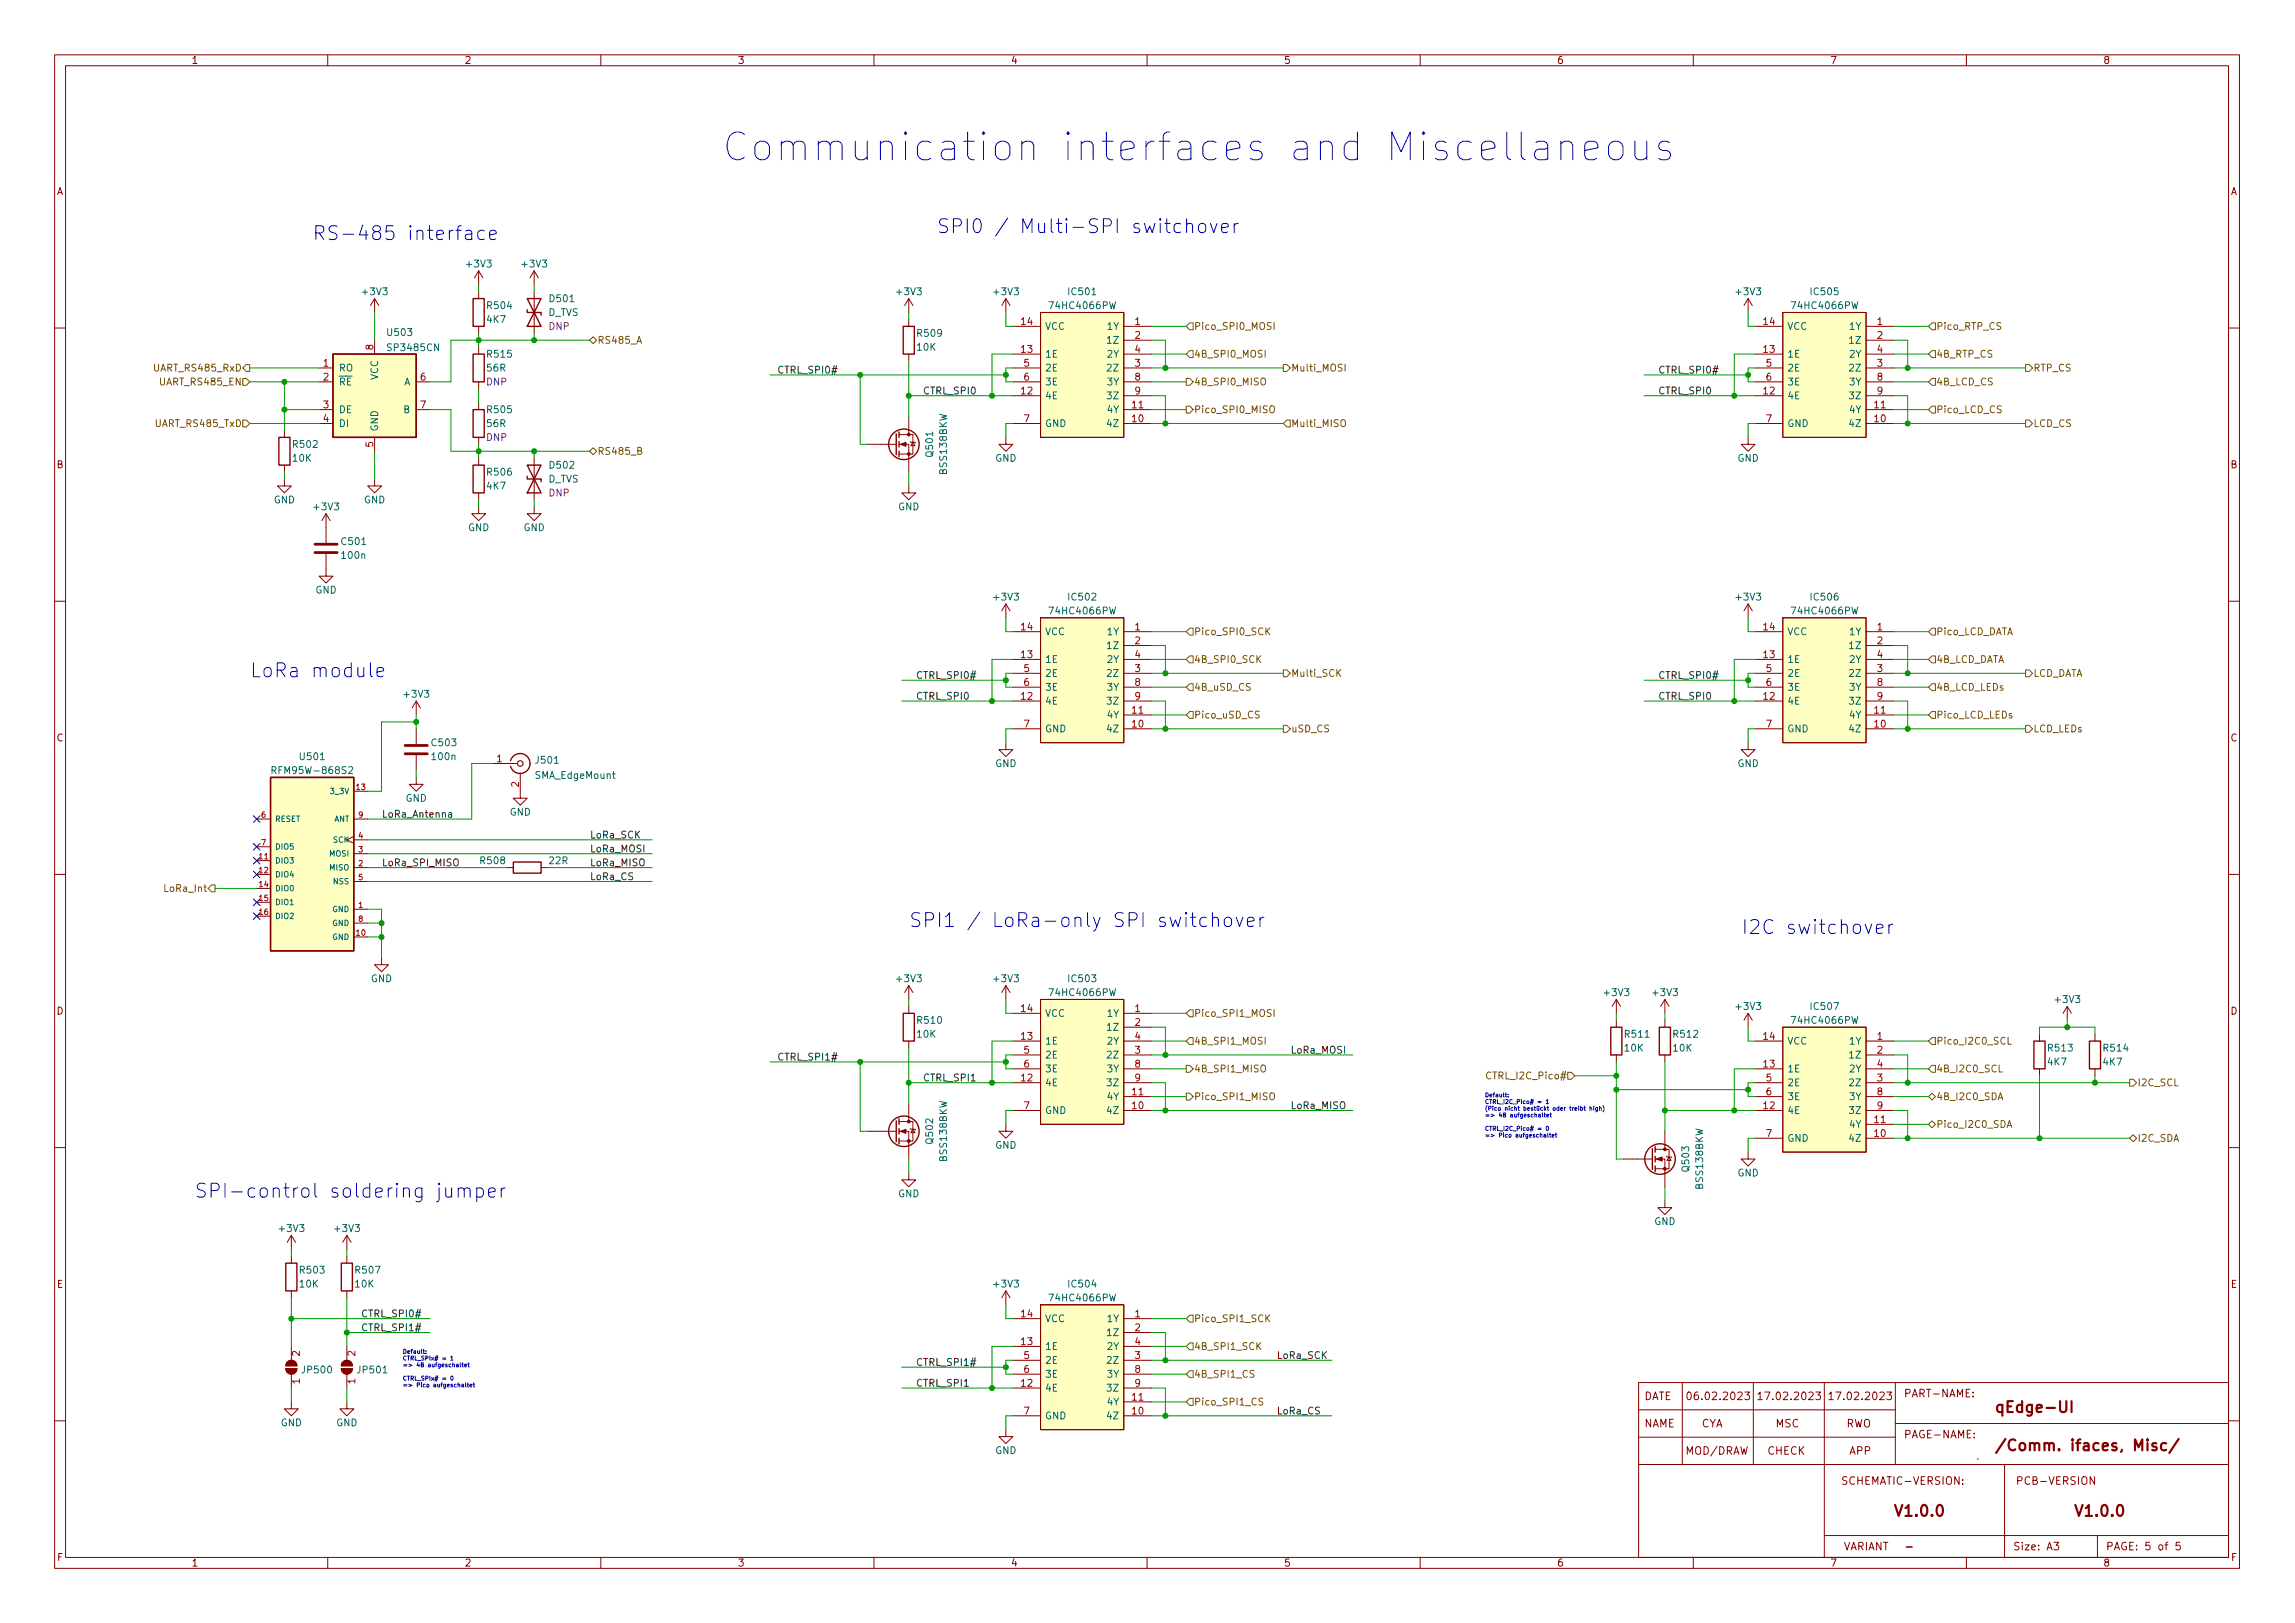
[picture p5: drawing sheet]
<svg xmlns="http://www.w3.org/2000/svg" width="420mm" height="297mm" viewBox="0 0 420 297" stroke-linecap="round" stroke-linejoin="round" font-family="sans-serif">
<defs><g id="words">
<text font-size="7.1" fill="#0000c2" x="132.1" y="29.5">Communication interfaces and Miscellaneous</text>
<g font-size="3.5" fill="#0000c2">
<text x="57.1" y="44">RS-485 interface</text>
<text x="171.4" y="42.7">SPI0 / Multi-SPI switchover</text>
<text x="45.7" y="124">LoRa module</text>
<text x="166.4" y="169.7">SPI1 / LoRa-only SPI switchover</text>
<text x="318.8" y="171">I2C switchover</text>
<text x="35.6" y="219.2">SPI-control soldering jumper</text>
</g>
<g font-size="2.8" fill="#840000">
<text x="365" y="258.5">qEdge-UI</text>
<text x="365" y="265.5">/Comm. ifaces, Misc/</text>
<text x="346.5" y="277.5">V1.0.0</text>
<text x="379.5" y="277.5">V1.0.0</text>
</g>
<g font-size="1.9" fill="#840000">
<text x="301" y="256.2">DATE</text>
<text x="308.5" y="256.2">06.02.2023</text>
<text x="321.5" y="256.2">17.02.2023</text>
<text x="334.5" y="256.2">17.02.2023</text>
<text x="348.5" y="255.7">PART-NAME:</text>
<text x="301" y="261.2">NAME</text>
<text x="311.5" y="261.2">CYA</text>
<text x="325" y="261.2">MSC</text>
<text x="338" y="261.2">RWO</text>
<text x="348.5" y="263.2">PAGE-NAME:</text>
<text x="308.5" y="266.2">MOD/DRAW</text>
<text x="323.5" y="266.2">CHECK</text>
<text x="338.5" y="266.2">APP</text>
<text x="337" y="271.7">SCHEMATIC-VERSION:</text>
<text x="369" y="271.7">PCB-VERSION</text>
<text x="337.5" y="283.7">VARIANT</text>
<text x="368.5" y="283.7">Size: A3</text>
<text x="385.5" y="283.7">PAGE: 5 of 5</text>
</g>
<g font-size="1.8" fill="#840000">
<text x="35" y="11.7">1</text>
<text x="85" y="11.7">2</text>
<text x="135" y="11.7">3</text>
<text x="185" y="11.7">4</text>
<text x="235" y="11.7">5</text>
<text x="285" y="11.7">6</text>
<text x="335" y="11.7">7</text>
<text x="385" y="11.7">8</text>
<text x="10.3" y="35.7">A</text>
<text x="408.3" y="35.7">A</text>
<text x="10.3" y="85.7">B</text>
<text x="408.3" y="85.7">B</text>
<text x="10.3" y="135.7">C</text>
<text x="408.3" y="135.7">C</text>
<text x="10.3" y="185.7">D</text>
<text x="408.3" y="185.7">D</text>
<text x="10.4" y="235.7">E</text>
<text x="408.4" y="235.7">E</text>
<text x="10.4" y="285.7">F</text>
<text x="35" y="286.7">1</text>
<text x="85" y="286.7">2</text>
<text x="135" y="286.7">3</text>
<text x="185" y="286.7">4</text>
<text x="235" y="286.7">5</text>
<text x="285" y="286.7">6</text>
<text x="335" y="286.7">7</text>
<text x="385" y="286.7">8</text>
<text x="408.4" y="285.7">F</text>
</g>
<g font-size="1.8" fill="#006464">
<text x="85.5" y="48.9">+3V3</text>
<text x="95.7" y="48.9">+3V3</text>
<text x="66.5" y="54">+3V3</text>
<text x="89.2" y="59.1">4K7</text>
<text x="89.3" y="56.6">R504</text>
<text x="100.3" y="57.8">D_TVS</text>
<text x="100.7" y="55.3">D501</text>
<text x="164.3" y="54">+3V3</text>
<text x="182.1" y="54">+3V3</text>
<text x="192.5" y="56.6">74HC4066PW</text>
<text x="195.8" y="54">IC501</text>
<text x="317.9" y="54">+3V3</text>
<text x="328.4" y="56.6">74HC4066PW</text>
<text x="331.7" y="54">IC505</text>
<text x="71" y="61.5">U503</text>
<text x="71.2" y="64.3">SP3485CN</text>
<text x="89.3" y="65.4">R515</text>
<text x="167.9" y="64.2">10K</text>
<text x="168.1" y="61.6">R509</text>
<text x="191.3" y="65.4">1E</text>
<text x="191.3" y="60.4">VCC</text>
<text x="202.8" y="60.4">1Y</text>
<text x="202.8" y="65.4">2Y</text>
<text x="202.9" y="62.9">1Z</text>
<text x="327.2" y="65.4">1E</text>
<text x="327.2" y="60.4">VCC</text>
<text x="338.7" y="60.4">1Y</text>
<text x="338.7" y="65.4">2Y</text>
<text x="338.8" y="62.9">1Z</text>
<text x="62" y="68">RO</text>
<text x="62" y="70.5">~{RE}</text>
<text x="69.2" y="69.6" transform="rotate(-90 69.2 69.6)">VCC</text>
<text x="73.9" y="70.5">A</text>
<text x="89.2" y="68">56R</text>
<text x="191.3" y="68">2E</text>
<text x="191.3" y="70.5">3E</text>
<text x="202.8" y="70.5">3Y</text>
<text x="202.9" y="68">2Z</text>
<text x="327.2" y="68">2E</text>
<text x="327.2" y="70.5">3E</text>
<text x="338.7" y="70.5">3Y</text>
<text x="338.8" y="68">2Z</text>
<text x="62" y="75.6">DE</text>
<text x="73.9" y="75.6">B</text>
<text x="89.3" y="75.6">R505</text>
<text x="191.3" y="73.1">4E</text>
<text x="202.8" y="75.6">4Y</text>
<text x="202.9" y="73.1">3Z</text>
<text x="327.2" y="73.1">4E</text>
<text x="338.7" y="75.6">4Y</text>
<text x="338.8" y="73.1">3Z</text>
<text x="53.8" y="82">R502</text>
<text x="62" y="78.1">DI</text>
<text x="69.2" y="79" transform="rotate(-90 69.2 79)">GND</text>
<text x="89.2" y="78.1">56R</text>
<text x="170.8" y="83.5" transform="rotate(-90 170.8 83.5)">Q501</text>
<text x="191.3" y="78.1">GND</text>
<text x="202.9" y="78.1">4Z</text>
<text x="327.2" y="78.1">GND</text>
<text x="338.8" y="78.1">4Z</text>
<text x="53.6" y="84.5">10K</text>
<text x="89.2" y="89.6">4K7</text>
<text x="89.3" y="87">R506</text>
<text x="100.3" y="88.3">D_TVS</text>
<text x="100.7" y="85.8">D502</text>
<text x="173.4" y="86.7" transform="rotate(-90 173.4 86.7)">BSS138BKW</text>
<text x="182.2" y="84.5">GND</text>
<text x="318.1" y="84.5">GND</text>
<text x="50.1" y="92.1">GND</text>
<text x="57.6" y="93.4">+3V3</text>
<text x="66.6" y="92.1">GND</text>
<text x="164.4" y="93.4">GND</text>
<text x="62.6" y="99.7">C501</text>
<text x="85.7" y="97.2">GND</text>
<text x="95.8" y="97.2">GND</text>
<text x="62.7" y="102.3">100n</text>
<text x="57.7" y="108.6">GND</text>
<text x="182.1" y="109.9">+3V3</text>
<text x="192.5" y="112.4">74HC4066PW</text>
<text x="195.8" y="109.9">IC502</text>
<text x="317.9" y="109.9">+3V3</text>
<text x="328.4" y="112.4">74HC4066PW</text>
<text x="331.7" y="109.9">IC506</text>
<text x="191.3" y="116.2">VCC</text>
<text x="202.8" y="116.2">1Y</text>
<text x="202.9" y="118.8">1Z</text>
<text x="327.2" y="116.2">VCC</text>
<text x="338.7" y="116.2">1Y</text>
<text x="338.8" y="118.8">1Z</text>
<text x="191.3" y="121.3">1E</text>
<text x="191.3" y="123.9">2E</text>
<text x="202.8" y="121.3">2Y</text>
<text x="202.9" y="123.9">2Z</text>
<text x="327.2" y="121.3">1E</text>
<text x="327.2" y="123.9">2E</text>
<text x="338.7" y="121.3">2Y</text>
<text x="338.8" y="123.9">2Z</text>
<text x="74.1" y="127.7">+3V3</text>
<text x="191.3" y="128.9">4E</text>
<text x="191.3" y="126.4">3E</text>
<text x="202.8" y="131.5">4Y</text>
<text x="202.8" y="126.4">3Y</text>
<text x="202.9" y="128.9">3Z</text>
<text x="327.2" y="128.9">4E</text>
<text x="327.2" y="126.4">3E</text>
<text x="338.7" y="131.5">4Y</text>
<text x="338.7" y="126.4">3Y</text>
<text x="338.8" y="128.9">3Z</text>
<text x="79.2" y="136.6">C503</text>
<text x="191.3" y="134">GND</text>
<text x="202.9" y="134">4Z</text>
<text x="327.2" y="134">GND</text>
<text x="338.8" y="134">4Z</text>
<text x="50.6" y="141.6">RFM95W-868S2</text>
<text x="55" y="139.1">U501</text>
<text x="79.2" y="139.1">100n</text>
<text x="98" y="142.5">SMA_EdgeMount</text>
<text x="98.2" y="139.8">J501</text>
<text x="182.2" y="140.4">GND</text>
<text x="318.1" y="140.4">GND</text>
<text x="74.2" y="146.7">GND</text>
<text x="93.3" y="149.3">GND</text>
<text x="88.1" y="158.2">R508</text>
<text x="100.6" y="158.2">22R</text>
<text x="67.9" y="179.7">GND</text>
<text x="164.3" y="179.7">+3V3</text>
<text x="182.1" y="179.7">+3V3</text>
<text x="195.8" y="179.7">IC503</text>
<text x="192.5" y="182.3">74HC4066PW</text>
<text x="293.8" y="182.3">+3V3</text>
<text x="302.7" y="182.3">+3V3</text>
<text x="317.9" y="184.8">+3V3</text>
<text x="331.7" y="184.8">IC507</text>
<text x="376.4" y="183.6">+3V3</text>
<text x="167.9" y="189.9">10K</text>
<text x="168.1" y="187.4">R510</text>
<text x="191.3" y="191.2">1E</text>
<text x="191.3" y="186.1">VCC</text>
<text x="202.8" y="186.1">1Y</text>
<text x="202.8" y="191.2">2Y</text>
<text x="202.9" y="188.6">1Z</text>
<text x="297.6" y="189.9">R511</text>
<text x="306.5" y="189.9">R512</text>
<text x="327.2" y="191.2">VCC</text>
<text x="328.4" y="187.4">74HC4066PW</text>
<text x="338.7" y="191.2">1Y</text>
<text x="191.3" y="193.7">2E</text>
<text x="191.3" y="196.3">3E</text>
<text x="202.8" y="196.3">3Y</text>
<text x="202.9" y="193.7">2Z</text>
<text x="297.5" y="192.4">10K</text>
<text x="306.4" y="192.4">10K</text>
<text x="327.2" y="196.3">1E</text>
<text x="338.7" y="196.3">2Y</text>
<text x="338.8" y="193.7">1Z</text>
<text x="375" y="195">4K7</text>
<text x="375.1" y="192.4">R513</text>
<text x="385.1" y="195">4K7</text>
<text x="385.2" y="192.4">R514</text>
<text x="191.3" y="198.8">4E</text>
<text x="191.3" y="203.9">GND</text>
<text x="202.8" y="201.3">4Y</text>
<text x="202.9" y="203.9">4Z</text>
<text x="202.9" y="198.8">3Z</text>
<text x="327.2" y="203.9">4E</text>
<text x="327.2" y="198.8">2E</text>
<text x="327.2" y="201.3">3E</text>
<text x="338.7" y="201.3">3Y</text>
<text x="338.8" y="198.8">2Z</text>
<text x="338.8" y="203.9">3Z</text>
<text x="170.8" y="209.2" transform="rotate(-90 170.8 209.2)">Q502</text>
<text x="327.2" y="209">GND</text>
<text x="338.7" y="206.4">4Y</text>
<text x="338.8" y="209">4Z</text>
<text x="173.4" y="212.4" transform="rotate(-90 173.4 212.4)">BSS138BKW</text>
<text x="182.2" y="210.2">GND</text>
<text x="309.2" y="214.3" transform="rotate(-90 309.2 214.3)">Q503</text>
<text x="318.1" y="215.3">GND</text>
<text x="164.4" y="219.1">GND</text>
<text x="311.8" y="217.5" transform="rotate(-90 311.8 217.5)">BSS138BKW</text>
<text x="51.3" y="225.5">+3V3</text>
<text x="61.4" y="225.5">+3V3</text>
<text x="302.8" y="224.2">GND</text>
<text x="55" y="233.1">R503</text>
<text x="65.2" y="233.1">R507</text>
<text x="54.9" y="235.6">10K</text>
<text x="65.1" y="235.6">10K</text>
<text x="182.1" y="235.6">+3V3</text>
<text x="192.5" y="238.2">74HC4066PW</text>
<text x="195.8" y="235.6">IC504</text>
<text x="191.3" y="242">VCC</text>
<text x="202.8" y="242">1Y</text>
<text x="202.9" y="244.5">1Z</text>
<text x="55.4" y="251.3">JP500</text>
<text x="65.6" y="251.3">JP501</text>
<text x="191.3" y="247.1">1E</text>
<text x="191.3" y="249.6">2E</text>
<text x="202.8" y="247.1">2Y</text>
<text x="202.9" y="249.6">2Z</text>
<text x="191.3" y="254.7">4E</text>
<text x="191.3" y="252.1">3E</text>
<text x="202.8" y="257.2">4Y</text>
<text x="202.8" y="252.1">3Y</text>
<text x="202.9" y="254.7">3Z</text>
<text x="51.4" y="261">GND</text>
<text x="61.5" y="261">GND</text>
<text x="191.3" y="259.8">GND</text>
<text x="202.9" y="259.8">4Z</text>
<text x="182.2" y="266.1">GND</text>
</g>
<g font-size="1.8" fill="#a90000">
<text x="187" y="59.5">14</text>
<text x="207.8" y="59.5">1</text>
<text x="322.9" y="59.5">14</text>
<text x="343.7" y="59.5">1</text>
<text x="68.3" y="64" transform="rotate(-90 68.3 64)">8</text>
<text x="187" y="64.6">13</text>
<text x="207.8" y="62">2</text>
<text x="207.8" y="64.6">4</text>
<text x="322.9" y="64.6">13</text>
<text x="343.7" y="62">2</text>
<text x="343.7" y="64.6">4</text>
<text x="59.2" y="67.1">1</text>
<text x="59.2" y="69.6">2</text>
<text x="77" y="69.6">6</text>
<text x="187.5" y="67.1">5</text>
<text x="187.5" y="69.6">6</text>
<text x="207.8" y="67.1">3</text>
<text x="207.8" y="69.6">8</text>
<text x="323.4" y="67.1">5</text>
<text x="323.4" y="69.6">6</text>
<text x="343.7" y="67.1">3</text>
<text x="343.7" y="69.6">8</text>
<text x="59.2" y="74.7">3</text>
<text x="59.2" y="77.3">4</text>
<text x="77" y="74.7">7</text>
<text x="187" y="72.2">12</text>
<text x="187.5" y="77.3">7</text>
<text x="207.3" y="77.3">10</text>
<text x="207.3" y="74.7">11</text>
<text x="207.8" y="72.2">9</text>
<text x="322.9" y="72.2">12</text>
<text x="323.4" y="77.3">7</text>
<text x="343.2" y="77.3">10</text>
<text x="343.2" y="74.7">11</text>
<text x="343.7" y="72.2">9</text>
<text x="68.3" y="81.8" transform="rotate(-90 68.3 81.8)">5</text>
<text x="187" y="115.4">14</text>
<text x="207.8" y="115.4">1</text>
<text x="207.8" y="117.9">2</text>
<text x="322.9" y="115.4">14</text>
<text x="343.7" y="115.4">1</text>
<text x="343.7" y="117.9">2</text>
<text x="187" y="120.4">13</text>
<text x="187.5" y="123">5</text>
<text x="187.5" y="125.5">6</text>
<text x="207.8" y="123">3</text>
<text x="207.8" y="120.4">4</text>
<text x="207.8" y="125.5">8</text>
<text x="322.9" y="120.4">13</text>
<text x="323.4" y="123">5</text>
<text x="323.4" y="125.5">6</text>
<text x="343.7" y="123">3</text>
<text x="343.7" y="120.4">4</text>
<text x="343.7" y="125.5">8</text>
<text x="187" y="128.1">12</text>
<text x="207.3" y="130.6">11</text>
<text x="207.8" y="128.1">9</text>
<text x="322.9" y="128.1">12</text>
<text x="343.2" y="130.6">11</text>
<text x="343.7" y="128.1">9</text>
<text x="187.5" y="133.1">7</text>
<text x="207.3" y="133.1">10</text>
<text x="323.4" y="133.1">7</text>
<text x="343.2" y="133.1">10</text>
<text x="90.9" y="139.5">1</text>
<text x="95" y="144" transform="rotate(-90 95 144)">2</text>
<text x="187" y="185.2">14</text>
<text x="207.8" y="185.2">1</text>
<text x="187" y="190.3">13</text>
<text x="207.8" y="187.7">2</text>
<text x="207.8" y="190.3">4</text>
<text x="322.9" y="190.3">14</text>
<text x="343.7" y="190.3">1</text>
<text x="187" y="197.9">12</text>
<text x="187.5" y="192.8">5</text>
<text x="187.5" y="195.4">6</text>
<text x="207.8" y="192.8">3</text>
<text x="207.8" y="195.4">8</text>
<text x="207.8" y="197.9">9</text>
<text x="322.9" y="195.4">13</text>
<text x="323.4" y="197.9">5</text>
<text x="343.7" y="192.8">2</text>
<text x="343.7" y="197.9">3</text>
<text x="343.7" y="195.4">4</text>
<text x="187.5" y="203">7</text>
<text x="207.3" y="203">10</text>
<text x="207.3" y="200.4">11</text>
<text x="322.9" y="203">12</text>
<text x="323.4" y="200.4">6</text>
<text x="343.7" y="200.4">8</text>
<text x="343.7" y="203">9</text>
<text x="323.4" y="208.1">7</text>
<text x="343.2" y="208.1">10</text>
<text x="343.2" y="205.5">11</text>
<text x="187" y="241.1">14</text>
<text x="207.8" y="241.1">1</text>
<text x="207.8" y="243.6">2</text>
<text x="54.9" y="248.2" transform="rotate(-90 54.9 248.2)">2</text>
<text x="65" y="248.2" transform="rotate(-90 65 248.2)">2</text>
<text x="187" y="246.2">13</text>
<text x="187.5" y="248.7">5</text>
<text x="187.5" y="251.2">6</text>
<text x="207.8" y="248.7">3</text>
<text x="207.8" y="246.2">4</text>
<text x="207.8" y="251.2">8</text>
<text x="54.9" y="253.3" transform="rotate(-90 54.9 253.3)">1</text>
<text x="65" y="253.3" transform="rotate(-90 65 253.3)">1</text>
<text x="187" y="253.8">12</text>
<text x="207.3" y="256.3">11</text>
<text x="207.8" y="253.8">9</text>
<text x="187.5" y="258.9">7</text>
<text x="207.3" y="258.9">10</text>
</g>
<g font-size="1.8" fill="#840084">
<text x="100.5" y="60.4">DNP</text>
<text x="89" y="70.5">DNP</text>
<text x="89" y="80.7">DNP</text>
<text x="100.5" y="90.8">DNP</text>
</g>
<g font-size="1.8" fill="#725600">
<text x="109.3" y="62.9">RS485_A</text>
<text x="218.5" y="65.4">4B_SPI0_MOSI</text>
<text x="218.5" y="60.4">Pico_SPI0_MOSI</text>
<text x="354.4" y="60.4">Pico_RTP_CS</text>
<text x="354.4" y="65.4">4B_RTP_CS</text>
<text x="28.5" y="68">UART_RS485_RxD</text>
<text x="29.6" y="70.5">UART_RS485_EN</text>
<text x="218.5" y="70.5">4B_SPI0_MISO</text>
<text x="236.3" y="68">Multi_MOSI</text>
<text x="354.4" y="70.5">4B_LCD_CS</text>
<text x="372.2" y="68">RTP_CS</text>
<text x="218.5" y="75.6">Pico_SPI0_MISO</text>
<text x="354.4" y="75.6">Pico_LCD_CS</text>
<text x="28.7" y="78.1">UART_RS485_TxD</text>
<text x="109.3" y="83.2">RS485_B</text>
<text x="236.3" y="78.1">Multi_MISO</text>
<text x="372.2" y="78.1">LCD_CS</text>
<text x="218.5" y="116.2">Pico_SPI0_SCK</text>
<text x="354.4" y="116.2">Pico_LCD_DATA</text>
<text x="218.5" y="121.3">4B_SPI0_SCK</text>
<text x="236.3" y="123.9">Multi_SCK</text>
<text x="354.4" y="121.3">4B_LCD_DATA</text>
<text x="372.2" y="123.9">LCD_DATA</text>
<text x="218.5" y="126.4">4B_uSD_CS</text>
<text x="218.5" y="131.5">Pico_uSD_CS</text>
<text x="354.4" y="126.4">4B_LCD_LEDs</text>
<text x="354.4" y="131.5">Pico_LCD_LEDs</text>
<text x="236.3" y="134">uSD_CS</text>
<text x="372.2" y="134">LCD_LEDs</text>
<text x="30.4" y="163.2">LoRa_Int</text>
<text x="218.5" y="186.1">Pico_SPI1_MOSI</text>
<text x="218.5" y="191.2">4B_SPI1_MOSI</text>
<text x="354.4" y="191.2">Pico_I2C0_SCL</text>
<text x="218.5" y="196.3">4B_SPI1_MISO</text>
<text x="272.8" y="197.5">CTRL_I2C_Pico#</text>
<text x="354.4" y="196.3">4B_I2C0_SCL</text>
<text x="218.5" y="201.3">Pico_SPI1_MISO</text>
<text x="354.4" y="201.3">4B_I2C0_SDA</text>
<text x="391.3" y="198.8">I2C_SCL</text>
<text x="354.4" y="206.4">Pico_I2C0_SDA</text>
<text x="391.3" y="209">I2C_SDA</text>
<text x="218.5" y="242">Pico_SPI1_SCK</text>
<text x="218.5" y="247.1">4B_SPI1_SCK</text>
<text x="218.5" y="257.2">Pico_SPI1_CS</text>
<text x="218.5" y="252.1">4B_SPI1_CS</text>
</g>
<g font-size="1.8" fill="#0f0f0f">
<text x="142.2" y="68.4">CTRL_SPI0#</text>
<text x="303.5" y="68.4">CTRL_SPI0#</text>
<text x="168.9" y="72.2">CTRL_SPI0</text>
<text x="303.5" y="72.2">CTRL_SPI0</text>
<text x="167.6" y="124.2">CTRL_SPI0#</text>
<text x="303.5" y="124.2">CTRL_SPI0#</text>
<text x="167.6" y="128">CTRL_SPI0</text>
<text x="303.5" y="128">CTRL_SPI0</text>
<text x="69.8" y="149.6">LoRa_Antenna</text>
<text x="107.9" y="153.4">LoRa_SCK</text>
<text x="107.9" y="156">LoRa_MOSI</text>
<text x="69.8" y="158.5">LoRa_SPI_MISO</text>
<text x="107.9" y="158.5">LoRa_MISO</text>
<text x="107.9" y="161.1">LoRa_CS</text>
<text x="142.2" y="194.1">CTRL_SPI1#</text>
<text x="168.9" y="197.9">CTRL_SPI1</text>
<text x="236.2" y="192.8">LoRa_MOSI</text>
<text x="236.2" y="203">LoRa_MISO</text>
<text x="66" y="243.6">CTRL_SPI1#</text>
<text x="66" y="241.1">CTRL_SPI0#</text>
<text x="167.6" y="250">CTRL_SPI1#</text>
<text x="233.7" y="248.7">LoRa_SCK</text>
<text x="167.6" y="253.8">CTRL_SPI1</text>
<text x="233.7" y="258.9">LoRa_CS</text>
</g>
<g font-size="1.4" fill="#a90000">
<text x="47.9" y="149.6">6</text>
<text x="65.3" y="144.6">13</text>
<text x="65.6" y="149.6">9</text>
<text x="47.9" y="154.7">7</text>
<text x="65.6" y="156">3</text>
<text x="65.6" y="153.5">4</text>
<text x="47.5" y="157.3">11</text>
<text x="47.5" y="159.8">12</text>
<text x="65.6" y="158.5">2</text>
<text x="65.6" y="161.1">5</text>
<text x="47.5" y="162.3">14</text>
<text x="47.5" y="164.9">15</text>
<text x="47.5" y="167.4">16</text>
<text x="65.6" y="166.2">1</text>
<text x="65.3" y="171.2">10</text>
<text x="65.6" y="168.7">8</text>
</g>
<g font-size="1.4" fill="#006464">
<text x="60.7" y="145.3">3_3V</text>
<text x="50.3" y="150.4">RESET</text>
<text x="50.3" y="155.5">DIO5</text>
<text x="61" y="154.2">SCK</text>
<text x="61.1" y="150.4">ANT</text>
<text x="50.3" y="158">DIO3</text>
<text x="50.3" y="160.6">DIO4</text>
<text x="60.4" y="159.3">MISO</text>
<text x="60.4" y="156.8">MOSI</text>
<text x="61.1" y="161.8">NSS</text>
<text x="50.3" y="163.1">DIO0</text>
<text x="50.3" y="165.6">DIO1</text>
<text x="60.9" y="166.9">GND</text>
<text x="50.3" y="168.2">DIO2</text>
<text x="60.9" y="172">GND</text>
<text x="60.9" y="169.5">GND</text>
</g>
<g font-size="1.1" fill="#0000c2">
<text x="271.8" y="200.8">Default:</text>
<text x="271.8" y="202">CTRL_I2C_Pico# = 1</text>
<text x="271.8" y="204.5">=&gt; 4B aufgeschaltet</text>
<text x="271.8" y="206.9">CTRL_I2C_Pico# = 0</text>
<text x="271.8" y="208.2">=&gt; Pico aufgeschaltet</text>
<text x="73.7" y="247.7">Default:</text>
<text x="73.7" y="249">CTRL_SPIx# = 1</text>
<text x="73.7" y="250.2">=&gt; 4B aufgeschaltet</text>
<text x="73.7" y="252.7">CTRL_SPIx# = 0</text>
<text x="73.7" y="253.9">=&gt; Pico aufgeschaltet</text>
</g>
</g></defs>
<g fill="none" stroke="#840000" stroke-width=".18">
<path d="M10 10h400v277h-400zM12 12h396v273h-396zM60 10v2M110 10v2M160 10v2M210 10v2M260 10v2M310 10v2M360 10v2M68.6 54.6l-.8 1.3M68.6 54.6v2.6M68.6 54.6l.7 1.3"/>
<path d="M87.6 49.6v2.5M87.6 53.4v1.2M87.6 59.7v1.3M87.6 49.6l-.7 1.2M87.6 49.6l.8 1.2M97.8 49.6v2.5M97.8 53.4v7.6M97.8 49.6l-.8 1.2M97.8 49.6l.8 1.2M166.4 54.6v2.6M166.4 58.5v1.2M166.4 54.6l.7 1.3"/>
<path d="M166.4 54.6l-.8 1.3M184.1 54.6v2.6M184.1 54.6l.8 1.3M184.1 54.6l-.7 1.3M185.4 59.7h5.1M190.5 57.2h15.2v22.8h-15.2zM205.7 59.7h5.1M320 54.6l.8 1.3M320 54.6v2.6M320 54.6l-.7 1.3M321.3 59.7h5.1M326.4 57.2h15.2v22.8h-15.2z"/>
<path d="M341.6 59.7h5.1M10 60h2M52.1 78.8v1.2M58.4 67.3h2.6M58.4 69.9h2.6M58.4 75h2.6M58.4 77.5h2.6M68.6 62.3v2.5M76.2 69.9h2.5M76.2 75h2.5M87.6 63.5v1.3M87.6 69.9v1.3"/>
<path d="M87.6 73.7v1.3M164.6 79.5h2.5v3.6h-2.5M166.4 64.8v1.3M166.4 76.2v3.3M185.4 67.3h5.1M185.4 69.9h5.1M185.4 77.5h5.1M185.4 72.4h5.1M185.4 64.8h5.1M205.7 67.3h5.1M205.7 69.9h5.1M205.7 75h5.1"/>
<path d="M205.7 77.5h5.1M205.7 72.4h5.1M205.7 64.8h5.1M205.7 62.3h5.1M321.3 67.3h5.1M321.3 69.9h5.1M321.3 77.5h5.1M321.3 72.4h5.1M321.3 64.8h5.1M341.6 67.3h5.1M341.6 69.9h5.1M341.6 75h5.1"/>
<path d="M341.6 77.5h5.1M341.6 72.4h5.1M341.6 64.8h5.1M341.6 62.3h5.1M408 60h2M52.1 87.7v1.2h1.2l-1.2 1.3-1.3-1.3h1.3M52.1 85.1v1.3M59.7 94l-.8 1.3M59.7 94v5.4M59.7 94l.8 1.3M68.6 87.7v1.2h1.2l-1.2 1.3-1.3-1.3h1.3M68.6 80v2.6"/>
<path d="M87.6 92.7v1.3h1.3l-1.3 1.3-1.2-1.3h1.2M87.6 80v1.3M87.6 83.9v1.2M87.6 90.2v1.3M97.8 92.7v1.3h1.3l-1.3 1.3-1.3-1.3h1.3M97.8 83.9v7.6M158.7 81.3h5.4M164.6 81.3h1.8v5.1M166.4 88.9v1.3h1.2l-1.2 1.3-1.3-1.3h1.3M166.6 80.8l.2 .1h.7l.1 .2M167.1 80.9l.4 .7h-.7zM184.1 80v1.3h1.3l-1.3 1.3-1.2-1.3h1.2"/>
<path d="M320 80v1.3h1.3l-1.3 1.3-1.2-1.3h1.2M10 110h2M59.7 101.4v4h1.3l-1.3 1.3-1.3-1.3h1.3M184.1 110.5v2.6M184.1 110.5l.8 1.3M184.1 110.5l-.7 1.3M185.4 115.6h5.1M190.5 113.1h15.2v22.8h-15.2zM205.7 115.6h5.1M205.7 118.1h5.1M320 110.5v2.6M320 110.5l.8 1.3"/>
<path d="M320 110.5l-.7 1.3M321.3 115.6h5.1M326.4 113.1h15.2v22.8h-15.2zM341.6 115.6h5.1M341.6 118.1h5.1M408 110h2M76.2 128.3l-.8 1.3M76.2 128.3v2.5M76.2 133.4v2.8M76.2 138.2v2.8M76.2 128.3l.8 1.3M90.2 139.7h4.5"/>
<path d="M184.1 135.9v1.3h1.3l-1.3 1.3-1.2-1.3h1.2M185.4 133.4h5.1M185.4 128.3h5.1M185.4 120.7h5.1M185.4 123.2h5.1M185.4 125.8h5.1M205.7 133.4h5.1M205.7 130.8h5.1M205.7 128.3h5.1M205.7 120.7h5.1M205.7 123.2h5.1M205.7 125.8h5.1"/>
<path d="M320 135.9v1.3h1.3l-1.3 1.3-1.2-1.3h1.2M321.3 133.4h5.1M321.3 128.3h5.1M321.3 120.7h5.1M321.3 123.2h5.1M321.3 125.8h5.1M341.6 133.4h5.1M341.6 130.8h5.1M341.6 128.3h5.1M341.6 120.7h5.1M341.6 123.2h5.1M341.6 125.8h5.1"/>
<path d="M47 157.5h2.5M47 149.9h2.5M47 155h2.5M64.8 153.1l-1.3 .6 1.3 .6M64.8 144.8h2.5M64.8 158.8h2.5M64.8 156.2h2.5M64.8 153.7h2.5M64.8 149.9h2.5M76.2 142.3v1.2h1.3l-1.3 1.3-1.3-1.3h1.3M92.7 158.8h1.3M95.2 141.5v4.6h1.3l-1.3 1.3-1.2-1.3h1.2"/>
<path d="M99.1 158.8h1.2M10 160h2M47 160.1h2.5M47 162.6h2.5M47 165.1h2.5M47 167.7h2.5M64.8 166.4h2.5M64.8 171.5h2.5M64.8 161.3h2.5M64.8 168.9h2.5M69.8 175.3v1.3h1.3l-1.3 1.2-1.2-1.2h1.2M408 160h2"/>
<path d="M166.4 180.4l.7 1.2M166.4 180.4v2.5M166.4 184.2v1.3M166.4 190.5v1.3M166.4 180.4l-.8 1.2M184.1 180.4l.8 1.2M184.1 180.4v2.5M184.1 180.4l-.7 1.2M185.4 185.5h5.1M185.4 198.2h5.1M185.4 190.5h5.1M185.4 193.1h5.1"/>
<path d="M185.4 195.6h5.1M190.5 182.9h15.2v22.9h-15.2zM205.7 185.5h5.1M205.7 198.2h5.1M205.7 190.5h5.1M205.7 188h5.1M205.7 193.1h5.1M205.7 195.6h5.1M295.9 182.9l.8 1.3M295.9 182.9v2.6M295.9 186.7v1.3M295.9 193.1v1.2"/>
<path d="M295.9 182.9l-.8 1.3M304.8 182.9v2.6M304.8 186.7v1.3M304.8 193.1v1.2M304.8 182.9l.8 1.3M304.8 182.9l-.8 1.3M320 185.5v2.5M320 185.5l.8 1.2M320 185.5l-.7 1.2M321.3 198.2h5.1M321.3 190.5h5.1M321.3 195.6h5.1"/>
<path d="M326.4 188h15.2v22.9h-15.2zM341.6 198.2h5.1M341.6 190.5h5.1M341.6 193.1h5.1M341.6 195.6h5.1M373.4 189.3v1.2M373.4 195.6v1.3M378.5 184.2l-.8 1.3M378.5 184.2v2.5M378.5 184.2l.7 1.3M383.5 189.3v1.2M383.5 195.6v1.3"/>
<path d="M10 210h2M158.7 207h5.4M164.6 207h1.8v5.1M164.6 205.3h2.5v3.5h-2.5M166.4 214.7v1.2h1.2l-1.2 1.3-1.3-1.3h1.3M166.4 202v3.3M166.6 206.5l.2 .2h.7l.1 .1M167.1 206.7l.4 .6h-.7zM184.1 205.8v1.2h1.3l-1.3 1.3-1.2-1.3h1.2M185.4 203.2h5.1M205.7 203.2h5.1M205.7 200.7h5.1"/>
<path d="M297.2 212.1h5.3M303 212.1h1.8v5.1M303 210.3h2.6v3.6h-2.6M304.8 219.7v1.3h1.3l-1.3 1.3-1.3-1.3h1.3M304.8 207v3.3M305.1 211.6l.1 .1h.7l.2 .2M305.6 211.7l.3 .7h-.7zM320 210.9v1.2h1.3l-1.3 1.3-1.2-1.3h1.2M321.3 203.2h5.1M321.3 200.7h5.1M321.3 208.3h5.1M341.6 203.2h5.1"/>
<path d="M341.6 200.7h5.1M341.6 208.3h5.1M341.6 205.8h5.1M408 210h2M53.3 226.1v2.5M53.3 229.9v1.3M53.3 236.3v1.2M53.3 226.1l-.7 1.3M53.3 226.1l.8 1.3M63.5 226.1v2.5M63.5 229.9v1.3M63.5 236.3v1.2"/>
<path d="M63.5 226.1l-.8 1.3M63.5 226.1l.8 1.3M184.1 236.3v2.5M184.1 236.3l.8 1.2M184.1 236.3l-.7 1.2M190.5 238.8h15.2v22.9h-15.2zM52.3 250.5h2.1a1.02 1.02 0 0 1-1.1 1 1.02 1.02 0 0 1-1-1zM52.6 249.3a1.02 1.02 0 0 1 1.1-.3 1.02 1.02 0 0 1 .7 1h-2.1zM53.3 256.6v1.2h1.3l-1.3 1.3-1.2-1.3h1.2M53.3 246.4v2.6M53.3 251.5v2.5M62.5 250.5h2a1.02 1.02 0 0 1-1 1 1.02 1.02 0 0 1-1-1z"/>
<path d="M62.8 249.3a1.02 1.02 0 0 1 1.1-.3 1.02 1.02 0 0 1 .6 1h-2zM63.5 256.6v1.2h1.3l-1.3 1.3-1.3-1.3h1.3M63.5 246.4v2.6M63.5 251.5v2.5M185.4 241.3h5.1M185.4 259.1h5.1M185.4 254h5.1M185.4 246.4h5.1M185.4 249h5.1M185.4 251.5h5.1M205.7 241.3h5.1M205.7 259.1h5.1"/>
<path d="M205.7 256.6h5.1M205.7 254h5.1M205.7 246.4h5.1M205.7 243.9h5.1M205.7 249h5.1M205.7 251.5h5.1M300 258h47M300 253h108v32h-108zM308 253v15M318.2 254.9l.5-.1 .2 .1 .1 .3-.9 1h.9M319.4 254.8h.9l-.5 .5 .4 .1v.6l-.2 .2-.6-.2M321 253v15"/>
<path d="M331.2 254.9l.5-.1 .2 .1 .1 .3-.9 1h.9M332.4 254.8h.9l-.5 .5 .4 .1v.6l-.2 .2-.6-.2M334 253v32M344.2 254.9l.5-.1 .2 .1 .1 .3-.9 1h.9M345.4 254.8h.9l-.5 .5 .4 .1v.6l-.2 .2-.6-.2M347 253v15M361.2 255.5v.2M361.2 254.8v.1M10 260h2M184.1 261.7v1.2h1.3l-1.3 1.3-1.2-1.3h1.2M300 263h47M300 268h108"/>
<path d="M347 260.5h61M359.3 271.5v.2M359.3 270.8v.1M361.4 263v.2M361.4 262.3v.1M362 267h.1M367 268v17M383.5 270.3v1.4l-.8-1.4v1.4M408 260h2M60 285v2M110 285v2M160 285v2"/>
<path d="M210 285v2M260 285v2M310 285v2M334 281h74M360 285v2M376 282.3h.9l-.5 .5 .4 .1v.6l-.2 .2-.6-.2M384 281v4M399.1 282.3h-.7v.6l.2-.1 .4 .1 .2 .2-.1 .4-.2 .2-.5-.2"/>
</g>
<path d="M377.2 256.4v1.7l.3 .3 .6-.1 .2-.2v-1.7M379.2 256.4v2M354.7 275.6a.48 .48 0 0 1 .5-.2 .48 .48 0 0 1 .4 .4 1.03 1.03 0 0 1-.6 1.6 1.22 1.22 0 0 1-.3-1.8zM387.7 275.6a.48 .48 0 0 1 .5-.2 .48 .48 0 0 1 .4 .4 1.03 1.03 0 0 1-.6 1.6 1.22 1.22 0 0 1-.3-1.8zM394.8 264.2l-.5-.1-.3 .3 .1 .3 .7 .2 .1 .2-.1 .2-.2 .1-.6-.1M396.6 264.2l-.6-.1-.4 .4v.6l.2 .2 .2 .1 .6-.1M398.9 263.3l-1.7 2.6" fill="none" stroke="#840000" stroke-width=".4"/>
<path d="M349 283.1h1.1" fill="none" stroke="#840000" stroke-width=".28"/>
<g fill="none" stroke="#840000" stroke-width=".25">
<path d="M86.6 54.6h2v5.1h-2zM96.5 56.7v.5h2.6v.5M96.5 54.6h2.6l-2.6 5.1h2.6zM165.4 59.7h2v5.1h-2zM61 64.8h15.2v15.2h-15.2zM86.6 75h2v5h-2zM86.6 64.8h2v5.1h-2zM164.1 79.4v3.8M164.6 79v1M51.1 80h2v5.1h-2zM86.6 85.1h2v5.1h-2zM96.5 87.2v.5h2.6v.5"/>
<path d="M96.5 85.1h2.6l-2.6 5.1h2.6zM164.6 80.8v1M164.6 82.6v1M93.5 139.2a1.81 1.81 0 0 1 2.8-.9 1.81 1.81 0 0 1 0 2.9 1.81 1.81 0 0 1-2.8-1M49.5 142.3h15.3v31.7h-15.3zM94 157.8h5.1v2h-5.1zM165.4 185.5h2v5h-2zM294.9 188h2v5.1h-2zM303.8 188h2v5.1h-2zM372.4 190.5h2v5.1h-2zM382.5 190.5h2.1v5.1h-2.1zM164.1 205.1v3.9"/>
<path d="M164.6 204.8v1M164.6 206.5v1.1M164.6 208.3v1M302.5 210.2v3.8M303 209.8v1.1M303 211.6v1M303 213.4v1M52.3 231.2h2.1v5.1h-2.1zM62.5 231.2h2v5.1h-2z"/>
<circle cx="165.5" cy="81.3" r="2.79"/>
<circle cx="165.5" cy="207" r="2.79"/>
<circle cx="303.9" cy="212.1" r="2.79"/>
</g>
<g fill="#840000" stroke="#840000" stroke-width=".18">
<path d="M303.3 212.1l1-.4v.8z"/>
<path d="M62.5 250.5h2a1.02 1.02 0 0 1-1 1 1.02 1.02 0 0 1-1-1z"/>
<path d="M62.8 249.3a1.02 1.02 0 0 1 1.1-.3 1.02 1.02 0 0 1 .6 1h-2z"/>
<path d="M164.8 207l1.1-.3v.7z"/>
<path d="M164.8 81.3l1.1-.4v.8z"/>
<path d="M52.3 250.5h2.1a1.02 1.02 0 0 1-1.1 1 1.02 1.02 0 0 1-1-1z"/>
<path d="M52.6 249.3a1.02 1.02 0 0 1 1.1-.3 1.02 1.02 0 0 1 .7 1h-2.1z"/>
<circle cx="304.8" cy="213.9" r=".25"/>
<circle cx="304.8" cy="210.3" r=".25"/>
<circle cx="166.4" cy="208.8" r=".25"/>
<circle cx="166.4" cy="205.3" r=".25"/>
<circle cx="166.4" cy="83.1" r=".25"/>
<circle cx="166.4" cy="79.5" r=".25"/>
</g>
<g fill="#ffffc2" stroke="#ffffc2" stroke-width=".18">
<path d="M190.5 182.9h15.2v22.9h-15.2z"/>
<path d="M61 64.8h15.2v15.2h-15.2z"/>
<path d="M190.5 57.2h15.2v22.8h-15.2z"/>
<path d="M49.5 142.3h15.3v31.7h-15.3z"/>
<path d="M326.4 57.2h15.2v22.8h-15.2z"/>
<path d="M190.5 238.8h15.2v22.9h-15.2z"/>
<path d="M190.5 113.1h15.2v22.8h-15.2z"/>
<path d="M326.4 188h15.2v22.9h-15.2z"/>
<path d="M326.4 113.1h15.2v22.8h-15.2z"/>
</g>
<path d="M57.7 99.6h4M57.7 101.1h4M74.2 138h4M74.2 136.4h4" fill="none" stroke="#840000" stroke-width=".51"/>
<path d="M49.8 141l.6-.1 .1-.2v-.3l-.7-.1v1.3M63.8 140.4l.5-.1 .3 .4-.8 .9h.8M112.1 141.6h.5M112.3 141.2v1.1l.3 .2" fill="none" stroke="#006464" stroke-width=".18"/>
<circle cx="95.3" cy="139.7" r=".51" fill="none" stroke="#840000" stroke-width=".2"/>
<g fill="none" stroke="#725600" stroke-width=".18">
<path d="M217.8 59.1h.6v1.3h-.6l-.6-.7zM233.3 59v1.3M353.7 59.1h.6v1.3h-.6l-.6-.7zM44.4 76.9h.7l.6 .6-.6 .6h-.7zM44.4 69.3h.7l.6 .6-.6 .6h-.7zM44.4 67.3l.7-.6h.6v1.3h-.6zM107.9 62.3l.7-.7 .6 .7-.6 .6zM217.2 69.3h.6l.6 .6-.6 .6h-.6zM217.2 74.3h.6l.6 .7-.6 .6h-.6zM217.8 64.2h.6v1.2h-.6l-.6-.6zM230.9 69.4l.2-.2a.43 .43 0 0 1 .6 .4v.4a.42 .42 0 0 1-.4 .5 .42 .42 0 0 1-.5-.5zM231.6 64.1v1.3"/>
<path d="M232.6 74.3h.2a.43 .43 0 0 1 .5 .4v.4a.42 .42 0 0 1-.4 .5 .42 .42 0 0 1-.4-.5v-.4zM234.9 66.7h.7l.6 .6-.6 .7h-.7zM235.6 76.9h.6v1.2h-.6l-.7-.6zM245.7 76.9l.1-.1a.43 .43 0 0 1 .5 .4v.5a.42 .42 0 0 1-.4 .4 .42 .42 0 0 1-.4-.4v-.5zM246.3 66.7v1.2M353.7 74.3h.6v1.3h-.6l-.6-.6zM353.7 69.3h.6v1.2h-.6l-.6-.6zM353.7 64.2h.6v1.2h-.6l-.6-.6zM370.8 76.9h.7l.6 .6-.6 .6h-.7zM370.8 66.7h.7l.6 .6-.6 .7h-.7zM107.9 82.6l.7-.6 .6 .6-.6 .6zM116.8 82.5l.5-.1 .1-.1v-.3l-.6-.1v1.3h.5l.1-.2 .1-.3-.3-.2"/>
<path d="M217.8 115h.6v1.2h-.6l-.6-.6zM230.8 120l-.7 .7M231.9 115.5l.6 .7M232.5 114.9l-.8 .7M353.7 115h.6v1.2h-.6l-.6-.6zM217.8 125.1h.6v1.3h-.6l-.6-.6zM217.8 130.2h.6v1.3h-.6l-.6-.7zM217.8 120.1h.6v1.2h-.6l-.6-.6zM230.3 120.5l.5 .8M230.5 130.2h-.5l-.1 .1v.3l.5 .3 .1 .3-.2 .2h-.5M234.9 132.8h.7l.6 .6-.6 .6h-.7zM234.9 122.6h.7l.6 .6-.6 .7h-.7z"/>
<path d="M244.9 123.1l.6 .7M245.5 122.5l-.8 .8M353.7 120.1h.6v1.2h-.6l-.6-.6zM353.7 125.1h.6v1.3h-.6l-.6-.6zM353.7 130.2h.6v1.3h-.6l-.6-.7zM368.3 130.6h-.3l-.2 .2 .1 .1 .4 .2v.3h-.5M370.8 132.8h.7l.6 .6-.6 .6h-.7zM370.8 122.6h.7l.6 .6-.6 .7h-.7zM38.7 162h.7v1.2h-.7l-.6-.6zM217.2 195h.6l.6 .6-.6 .7h-.6zM217.8 184.8h.6v1.3h-.6l-.6-.6zM217.8 189.9h.6v1.3h-.6l-.6-.7z"/>
<path d="M230.9 195.1l.2-.2a.43 .43 0 0 1 .6 .4v.5a.42 .42 0 0 1-.4 .4 .42 .42 0 0 1-.5-.4zM231.6 189.8v1.3M233.3 184.8v1.2M272.9 196.3a.6 .6 0 0 0-.8 .4 .6 .6 0 0 0 .6 .8l.2-.2M287 196.3h.7l.6 .6-.6 .6h-.7zM353.7 189.9h.6v1.3h-.6l-.6-.7zM353.7 195h.6v1.3h-.6l-.6-.7zM366 194.9v1.3h.6M367.6 189.8v1.3h.6M389.9 197.5h.6l.7 .7-.7 .6h-.6zM217.2 200.1h.6l.6 .6-.6 .6h-.6zM232.6 200.1l.2-.1a.43 .43 0 0 1 .5 .4v.4a.42 .42 0 0 1-.4 .5 .42 .42 0 0 1-.4-.5v-.4z"/>
<path d="M353.1 205.8l.6-.7 .6 .7-.6 .6zM353.1 200.7l.6-.6 .6 .6-.6 .6zM365.8 201.3l.4-1.3 .5 1.3M365.9 200.9h.6M367.4 206.4l.5-1.3 .4 1.3M367.6 206h.6M389.9 208.3l.6-.6 .7 .6-.7 .7zM217.8 255.9h.6v1.3h-.6l-.6-.6zM217.8 250.9h.6v1.2h-.6l-.6-.6zM217.8 245.8h.6v1.3h-.6l-.6-.7zM217.8 240.7h.6v1.3h-.6l-.6-.7zM229.6 250.9l-.5-.1-.2 .1v.4l.5 .2 .2 .3-.3 .3-.5-.1"/>
<path d="M230.3 246.3l.5 .7M230.8 245.7l-.7 .7M231.2 255.9h-.5l-.2 .1v.4l.6 .2 .1 .3-.2 .3-.5-.1M231.9 241.2l.6 .7M232.5 240.6l-.8 .8"/>
</g>
<path d="M152.4 67.4h.9M313.6 67.4h1M177.8 123.3h.9M313.6 123.3h1M82.1 148.8h.5l.1 .8M82.7 149l-.4 .1-.2 .2 .2 .3 .4-.1M152.4 193.2h.9M76.2 242.7h.9M76.2 240.2h.9M177.8 249.1h.9" fill="none" stroke="#0f0f0f" stroke-width=".18"/>
<g fill="none" stroke="#0000c2" stroke-width=".18">
<path d="M278.5 24.2v4.3l.2 .5 .5 .2M281.2 26.1l.5-.3h.9l.5 .3 .2 .5v2.6M283.3 27.1l-.4 .2h-1.2a1 1 0 0 0-.8 1 1 1 0 0 0 .8 .9h1.2l.4-.2M285.8 26.3a1.26 1.26 0 0 1 2.1 .3v2.6M285.8 25.8v3.4M290.1 27.5l2.4-.4v-.5l-.2-.5-.5-.3h-1l-.4 .3-.3 .5v1.9l.3 .5 .4 .2h1l.5-.2M294.7 26.3a1.38 1.38 0 0 1 1.4-.5 1.38 1.38 0 0 1 1 1v1.5a1.38 1.38 0 0 1-1.3 1 1.38 1.38 0 0 1-1.3-1v-1.5zM299.3 25.8v2.7l.3 .5a1.38 1.38 0 0 0 1.9-.3M301.5 25.8v3.4M305.6 26.1l-.5-.3h-.7l-.5 .3-.2 .5 .2 .7 .5 .2h.7l.5 .3 .2 .5-.2 .7-.5 .2h-1l-.4-.2M85.3 42.3l.2-.1 .8 .1 .1 .2v1.3M86.4 42.8l-.9 .1a.5 .5 0 0 0-.3 .5 .5 .5 0 0 0 .3 .4l.9-.1"/>
<path d="M88.7 42.3l-.8-.1-.4 .4v.8l.2 .3 .2 .1 .8-.1M89.6 43l1.3-.2-.2-.5-.7-.1-.4 .3v1l.2 .2 .2 .1 .7-.1M216.2 41l-.8-.1-.5 .5v.7l.3 .4 .2 .1 .8-.1M217.2 41.1a.63 .63 0 0 1 1.1 .1v1.4M217.2 40v2.6M219.7 41a.69 .69 0 0 1 1.1 .4v.7a.69 .69 0 0 1-.7 .5 .69 .69 0 0 1-.7-.5v-.7zM221.6 40.9l.6 1.7 .6-1.7M223.7 41.7l1.2-.2-.2-.5-.7-.1-.3 .3v1l.1 .3 .2 .1 .7-.1M226 40.9v1.7M226.7 40.9a.65 .65 0 0 0-.7 .5M67.8 121.3v2.2l.4 .4M69 123l1.2-.2-.1-.5-.7-.1-.4 .3v1l.1 .2 .3 .2 .7-.2"/>
<path d="M218 167.9h.9M218.3 167v2.2l.2 .3 .4 .1M220.9 168l-.8-.1-.4 .5v.7l.2 .4 .2 .1 .8-.1M222 168.1a.63 .63 0 0 1 1.1 .1v1.4M222 167v2.6M224.3 168.1a.69 .69 0 0 1 .6-.2 .69 .69 0 0 1 .6 .5v.7a.69 .69 0 0 1-.7 .5 .69 .69 0 0 1-.7-.5zM226.3 167.9l.6 1.7 .6-1.7M228.4 168.7l1.2-.2-.1-.5-.8-.1-.3 .3v1l.1 .3 .2 .1 .8-.1M230.7 167.9v1.7M231.4 167.9a.65 .65 0 0 0-.7 .5M343.5 170l1.2-.2-.1-.5-.7-.1-.4 .3v1l.1 .2 .3 .1 .7-.1M345.8 169.2v1.6"/>
<path d="M346.5 169.2a.65 .65 0 0 0-.7 .4M81.6 217.4v1.3l.1 .3a.69 .69 0 0 0 1-.1M82.7 217.4v1.7M83.9 217.7a.63 .63 0 0 1 1.1 .1v1.3M83.9 217.4v1.7M85 217.8l.3-.4 .7 .1 .1 .3v1.3M87.3 217.5l.7-.1 .5 .5v.7l-.2 .4-.3 .1-.7-.1M87.3 217.4v2.6M89.5 218.3l1.2-.3-.2-.5-.7-.1-.3 .4v.9l.1 .3 .2 .1 .7-.1M91.8 217.4v1.7M92.5 217.4a.65 .65 0 0 0-.7 .5M272.3 202.3a.87 .87 0 0 0 0 1.2"/>
<path d="M272.5 202.9l.4-.1v-.3h-.4v.7M273.3 202.7v.5M274 202.7h-.2l-.2 .2 .1 .3h.3M274.3 202.8h.4l-.1 .4-.3-.1zM275.6 200.3h.2M275.6 202.8l.3-.1v.5M275.6 202.7v.5M275.7 200v.7l.1 .1M276.1 200.7v.1M276.1 200.3v.1M276.3 202.7v.5M277 202.7h-.2l-.2 .2 .1 .3h.3"/>
<path d="M277.3 202.8l.3-.1v.5M277.3 202.5v.7M277.9 202.7h.3M278 202.5v.6l.2 .1M279 202.7h.2l.2 .2-.1 .3h-.3M279 202.5v.7M279.7 203l.3-.1v-.2l-.3 .1v.4h.3M280.6 202.7l-.3 .1 .3 .2v.2h-.3M280.9 202.7h.2M281 202.5v.6l.1 .1M281.4 202.7v.5l.3-.1M281.6 201.6h.6"/>
<path d="M281.6 201.8h.6M281.7 204h.3v.4M281.7 202.7v.5M282 204.1l-.3 .2 .1 .1h.2M282.4 203.7v.6l.1 .1M282.4 202.7h-.2l-.1 .2v.3h.3M282.7 207.7h.3v.4M282.7 203.9h.3M282.7 202.5v.7M282.8 203.7v.6l.2 .1M282.8 202.9l.2 .3M283 207.8l-.4 .1 .1 .2h.3"/>
<path d="M283 202.7l-.3 .3M283.1 201.4l.2-.2v.8M283.1 202h.4M283.2 204.2l.3-.1v-.1h-.3v.4h.3M283.2 206.2l.1-.1a.37 .37 0 0 1 .2 .4 .37 .37 0 0 1-.3 .4l-.1-.3zM283.3 202.7h.2M283.4 202.5v.6l.1 .1M283.4 207.4l.1 .7M283.6 207.6h.3M283.8 207.4v.6l.1 .1M283.8 203.9h.2M283.9 203.7v.6l.1 .1"/>
<path d="M284.2 207.9l.3-.1v-.1h-.3v.4h.3M284.4 202.7h.2l.1 .2-.1 .3-.3-.1zM284.7 207.6h.3M284.8 207.4v.6l.2 .1M285.4 202.7h-.2l-.2 .2 .1 .3h.3M285.4 202.5v.7M285.7 203l.4-.1-.1-.2-.3 .1 .1 .4h.2M286.4 202.7v.5M286.6 202.7l-.2 .2M287.4 202.7h.2M287.5 202.5v.6l.1 .1M287.9 202.7v.5"/>
<path d="M288.1 202.7l-.2 .2M288.3 203l.4-.1v-.2l-.4 .1 .1 .4h.3M289 202.5h.1M289 202.7v.5M289.4 202.7h.2l.1 .2v.3h-.3M289.4 202.5v.7M290 202.7h.3M290.1 202.5v.6l.2 .1M291.1 202.8l.3-.1v.5M291.1 202.5v.7M291.8 202.5h.1M291.8 202.7v.5"/>
<path d="M292.5 202.7v.6l-.2 .2-.2-.1M292.5 202.7h-.3l-.1 .2 .1 .3h.3M292.8 202.8l.3-.1 .1 .5M292.8 202.5v.7M293.4 202.3a.87 .87 0 0 1 0 1.2M77.4 247.2h.3M77.5 246.9v.7l.2 .1M78 247.6v.1M78 247.2v.1M82.5 248.4l.2-.2v.7M82.5 248.9h.5M82.6 251.9h.1a.37 .37 0 0 1 .3 .3 .37 .37 0 0 1-.4 .4l-.1-.3z"/>
<path d="M83.6 249.7h.3v.5M83.9 249.8l-.4 .2 .1 .2 .3-.1M84.3 249.4v.7l.1 .1M84.5 253.4h.3l.1 .4M84.5 249.7h.3M84.7 249.4v.7l.1 .1M84.9 253.5l-.4 .2 .1 .1h.3M85.1 249.9l.3-.1v-.1l-.3 .1v.3h.3M85.2 253.1v.6l.1 .1M85.5 253.3h.3M85.6 253.1v.6l.2 .1M85.6 249.7h.3"/>
<path d="M85.7 249.4v.7l.2 .1M86 253.6l.4-.1v-.1h-.4l.1 .4h.3M86.6 253.3h.3M86.7 253.1v.6l.2 .1"/>
</g>
<g fill="none" stroke="#009600" stroke-width=".18">
<path d="M68.6 57.2v5.1M87.6 52.1v1.3M97.8 52.1v1.3M166.4 57.2v1.3M184.1 57.2v2.5h1.3M210.8 59.7h6.4M320 57.2v2.5h1.3M346.7 59.7h6.4M45.7 69.9h12.7M45.7 67.3h12.7M45.7 77.5h12.7M52.1 75h6.3"/>
<path d="M52.1 69.9v8.9M78.7 75h3.8v7.6h25.4M87.6 61v2.5M87.6 71.2v2.5M97.8 61v1.3M107.9 62.3h-25.4v7.6h-3.8M141 68.6h43.1M157.5 68.6v12.7h1.2M166.4 66.1v10.1M166.4 72.4h19M185.4 67.3h-1.3v2.6h1.3M185.4 77.5h-1.3v2.5"/>
<path d="M185.4 64.8h-3.8v7.6M210.8 75h6.4M210.8 69.9h6.4M210.8 67.3h24.1M210.8 77.5h24.1M210.8 64.8h6.4M210.8 62.3h2.6v5M210.8 72.4h2.6v5.1M301 72.4h20.3M301 68.6h19M321.3 67.3h-1.3v2.6h1.3M321.3 77.5h-1.3v2.5"/>
<path d="M321.3 64.8h-3.8v7.6M346.7 75h6.4M346.7 69.9h6.4M346.7 67.3h24.1M346.7 77.5h24.1M346.7 64.8h6.4M346.7 62.3h2.5v5M346.7 72.4h2.5v5.1M52.1 86.4v1.3M68.6 82.6v5.1M87.6 81.3v2.6M87.6 91.5v1.2"/>
<path d="M97.8 82.6v1.3M97.8 91.5v1.2M166.4 86.4v2.5M184.1 113.1v2.5h1.3M210.8 118.1h2.6v5.1M210.8 115.6h6.4M320 113.1v2.5h1.3M346.7 118.1h2.5v5.1M346.7 115.6h6.4M76.2 132.1h-6.4v12.7h-2.5M76.2 130.8v2.6M90.2 139.7h-3.8v10.2h-19.1"/>
<path d="M165.1 124.5h19M165.1 128.3h20.3M185.4 123.2h-1.3v2.6h1.3M185.4 133.4h-1.3v2.5M185.4 120.7h-3.8v7.6M210.8 128.3h2.6v5.1M210.8 125.8h6.4M210.8 133.4h24.1M210.8 123.2h24.1M210.8 130.8h6.4M210.8 120.7h6.4M301 124.5h19"/>
<path d="M301 128.3h20.3M321.3 123.2h-1.3v2.6h1.3M321.3 133.4h-1.3v2.5M321.3 120.7h-3.8v7.6M346.7 128.3h2.5v5.1M346.7 125.8h6.4M346.7 133.4h24.1M346.7 123.2h24.1M346.7 130.8h6.4M346.7 120.7h6.4M67.3 158.8h25.4M67.3 156.2h52.1"/>
<path d="M67.3 153.7h52.1M76.2 141v1.3M100.3 158.8h19.1M39.4 162.6h7.6M67.3 166.4h2.5v8.9M67.3 168.9h2.5M67.3 161.3h52.1M67.3 171.5h2.5M141 194.3h43.1M157.5 194.3v12.7h1.2M166.4 182.9v1.3M166.4 191.8v10.2"/>
<path d="M166.4 198.2h19M184.1 182.9v2.6h1.3M185.4 193.1h-1.3v2.5h1.3M185.4 190.5h-3.8v7.7M210.8 188h2.6v5.1M210.8 198.2h2.6v5M210.8 190.5h6.4M210.8 193.1h36.8M210.8 195.6h6.4M210.8 185.5h6.4M288.3 196.9h7.6M295.9 194.3v17.8h1.3"/>
<path d="M295.9 185.5v1.2M295.9 199.4h24.1M304.8 185.5v1.2M304.8 194.3v12.7M320 188v2.5h1.3M321.3 198.2h-1.3v2.5h1.3M321.3 195.6h-3.8v7.6M346.7 198.2h43.2M346.7 193.1h2.5v5.1M346.7 190.5h6.4M346.7 195.6h6.4M373.4 189.3v-1.3h10.1v1.3"/>
<path d="M373.4 196.9v11.4M378.5 186.7v1.3M383.5 196.9v1.3M166.4 212.1v2.6M185.4 203.2h-1.3v2.6M210.8 203.2h36.8M210.8 200.7h6.4M304.8 203.2h16.5M304.8 217.2v2.5M321.3 208.3h-1.3v2.6M346.7 203.2h2.5v5.1M346.7 200.7h6.4"/>
<path d="M346.7 208.3h43.2M346.7 205.8h6.4M53.3 228.6v1.3M53.3 237.5v8.9M63.5 228.6v1.3M63.5 237.5v8.9M184.1 238.8v2.5h1.3M53.3 241.3h25.4M53.3 254v2.6M63.5 243.9h15.2M63.5 254v2.6M165.1 254h20.3"/>
<path d="M165.1 250.2h19M185.4 249h-1.3v2.5h1.3M185.4 259.1h-1.3v2.6M185.4 246.4h-3.8v7.6M210.8 246.4h6.4M210.8 241.3h6.4M210.8 249h33M210.8 259.1h33M210.8 254h2.6v5.1M210.8 251.5h6.4M210.8 256.6h6.4M210.8 243.9h2.6v5.1"/>
</g>
<path d="M46.4 154.4l1.2 1.2M46.4 149.3l1.2 1.2M46.4 156.9l1.2 1.2M46.4 159.4l1.2 1.3M47.6 154.4l-1.2 1.2M47.6 149.3l-1.2 1.2M47.6 156.9l-1.2 1.2M47.6 159.4l-1.2 1.3M46.4 164.5l1.2 1.2M46.4 167.1l1.2 1.2M47.6 164.5l-1.2 1.2M47.6 167.1l-1.2 1.2" fill="none" stroke="#000084" stroke-width=".18"/>
<g fill="#009600" stroke="#009600" stroke-width=".18">
<circle cx="213.4" cy="203.2" r=".46"/>
<circle cx="181.6" cy="198.2" r=".46"/>
<circle cx="184.1" cy="194.3" r=".46"/>
<circle cx="213.4" cy="193.1" r=".46"/>
<circle cx="157.5" cy="68.6" r=".46"/>
<circle cx="97.8" cy="82.6" r=".46"/>
<circle cx="87.6" cy="62.3" r=".46"/>
<circle cx="97.8" cy="62.3" r=".46"/>
<circle cx="63.5" cy="243.9" r=".46"/>
<circle cx="166.4" cy="198.2" r=".46"/>
<circle cx="157.5" cy="194.3" r=".46"/>
<circle cx="53.3" cy="241.3" r=".46"/>
<circle cx="69.8" cy="171.5" r=".46"/>
<circle cx="87.6" cy="82.6" r=".46"/>
<circle cx="52.1" cy="69.9" r=".46"/>
<circle cx="52.1" cy="75" r=".46"/>
<circle cx="213.4" cy="259.1" r=".46"/>
<circle cx="181.6" cy="254" r=".46"/>
<circle cx="213.4" cy="249" r=".46"/>
<circle cx="184.1" cy="250.2" r=".46"/>
<circle cx="69.8" cy="168.9" r=".46"/>
<circle cx="76.2" cy="132.1" r=".46"/>
<circle cx="184.1" cy="68.6" r=".46"/>
<circle cx="181.6" cy="72.4" r=".46"/>
<circle cx="166.4" cy="72.4" r=".46"/>
<circle cx="213.4" cy="67.3" r=".46"/>
<circle cx="213.4" cy="133.4" r=".46"/>
<circle cx="349.2" cy="77.5" r=".46"/>
<circle cx="349.2" cy="67.3" r=".46"/>
<circle cx="317.5" cy="72.4" r=".46"/>
<circle cx="320" cy="68.6" r=".46"/>
<circle cx="213.4" cy="77.5" r=".46"/>
<circle cx="213.4" cy="123.2" r=".46"/>
<circle cx="184.1" cy="124.5" r=".46"/>
<circle cx="304.8" cy="203.2" r=".46"/>
<circle cx="320" cy="199.4" r=".46"/>
<circle cx="317.5" cy="203.2" r=".46"/>
<circle cx="320" cy="124.5" r=".46"/>
<circle cx="317.5" cy="128.3" r=".46"/>
<circle cx="295.9" cy="199.4" r=".46"/>
<circle cx="295.9" cy="196.9" r=".46"/>
<circle cx="181.6" cy="128.3" r=".46"/>
<circle cx="349.2" cy="133.4" r=".46"/>
<circle cx="349.2" cy="123.2" r=".46"/>
<circle cx="378.5" cy="188" r=".46"/>
<circle cx="349.2" cy="208.3" r=".46"/>
<circle cx="373.4" cy="208.3" r=".46"/>
<circle cx="383.5" cy="198.2" r=".46"/>
<circle cx="349.2" cy="198.2" r=".46"/>
</g>
<use href="#words"/>
</svg>
